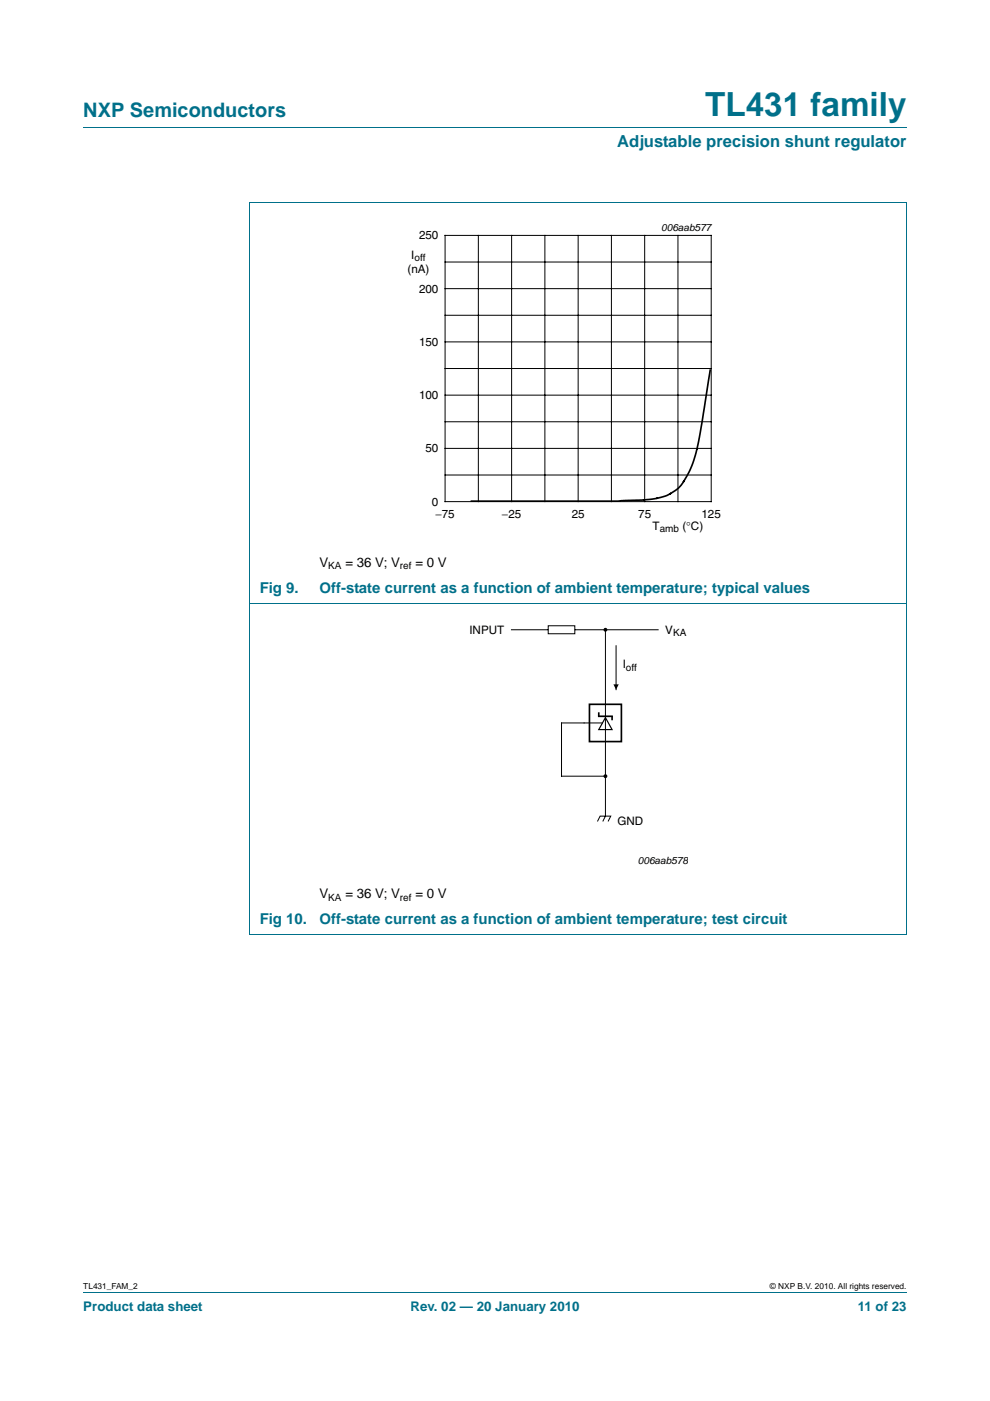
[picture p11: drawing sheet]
<svg xmlns="http://www.w3.org/2000/svg" width="210mm" height="297mm" viewBox="0 0 210 297" stroke-linecap="round" stroke-linejoin="round" font-family="sans-serif">
<defs><g id="words">
<text font-size="7" fill="#00708a" x="149.6" y="24.6">TL431 family</text>
<text font-size="4.2" fill="#00708a" x="17.7" y="24.9">NXP Semiconductors</text>
<text font-size="3.5" fill="#00708a" x="130.9" y="31.1">Adjustable precision shunt regulator</text>
<g font-size="3.2" fill="#00708a">
<text x="55.1" y="125.8">Fig 9.</text>
<text x="67.8" y="125.8">Off-state current as a function of ambient temperature; typical values</text>
<text x="55.1" y="196">Fig 10.</text>
<text x="67.8" y="196">Off-state current as a function of ambient temperature; test circuit</text>
</g>
<g font-size="2.8">
<text x="67.8" y="120.2">V</text>
<text x="73.3" y="120.2">= 36 V; V</text>
<text x="88.1" y="120.2">= 0 V</text>
<text x="67.8" y="190.4">V</text>
<text x="73.3" y="190.4">= 36 V; V</text>
<text x="88.1" y="190.4">= 0 V</text>
</g>
<g font-size="2.8" fill="#00708a">
<text x="17.7" y="277.9">Product data sheet</text>
<text x="87.1" y="277.9">Rev. 02 — 20 January 2010</text>
<text x="181.9" y="277.9">11 of 23</text>
</g>
<g font-size="2.5">
<text x="88.9" y="50.8">250</text>
<text x="86.4" y="57.9">(nA)</text>
<text x="87.2" y="54.9">I</text>
<text x="88.9" y="62">200</text>
<text x="88.9" y="73.3">150</text>
<text x="88.9" y="84.6">100</text>
<text x="90.2" y="95.9">50</text>
<text x="91.6" y="107.2">0</text>
<text x="92.4" y="109.7">−75</text>
<text x="106.5" y="109.7">−25</text>
<text x="121.3" y="109.7">25</text>
<text x="135.4" y="109.7">75</text>
<text x="138.4" y="112.3">T</text>
<text x="144.7" y="112.3">(°C)</text>
<text x="148.8" y="109.7">125</text>
<text x="99.6" y="134.4">INPUT</text>
<text x="141.1" y="134.4">V</text>
<text x="132.1" y="141.7">I</text>
<text x="131" y="175">GND</text>
</g>
<g font-size="2.1">
<text x="140.3" y="49.1">006aab577</text>
<text x="87.9" y="55.4">off</text>
<text x="139.9" y="112.8">amb</text>
<text x="69.6" y="120.7">KA</text>
<text x="84.8" y="120.7">ref</text>
<text x="142.8" y="134.9">KA</text>
<text x="132.8" y="142.2">off</text>
<text x="135.3" y="183.2">006aab578</text>
<text x="69.6" y="190.9">KA</text>
<text x="84.8" y="190.9">ref</text>
</g>
<g font-size="1.8">
<text x="17.7" y="273.3">TL431_FAM_2</text>
<text x="163.3" y="273.3">© NXP B.V. 2010. All rights reserved.</text>
</g>
</g></defs>
<path d="M17.7 27h174.6M52.9 42.9h139.4M53 42.9v155.1M192.3 42.9v155.1M52.9 127.9h139.4M52.9 198.1h139.4M17.7 273.9h174.6" fill="none" stroke="#00708a" stroke-width=".21"/>
<path d="M81.7 47.1h81.9v66.3h-81.9z" fill="none" stroke="#fff" stroke-width=".21"/>
<g fill="none" stroke="#000" stroke-width=".21">
<path d="M94.4 49.9h56.4v56.5h-56.4zM94.4 55.6h56.4M101.5 49.9v56.5M108.5 49.9v56.5M115.6 49.9v56.5M122.6 49.9v56.5M129.7 49.9v56.5M136.7 49.9v56.5M143.8 49.9v56.5M94.4 66.8h56.4M94.4 78.1h56.4M94.4 61.2h56.4"/>
<path d="M94.4 72.5h56.4M94.4 89.4h56.4M94.4 83.8h56.4M94.4 95.1h56.4M94.4 100.7h56.4M108.4 133.5h7.9M116.3 132.7h5.6v1.7h-5.6zM121.9 133.5h17.8M128.4 133.5v39.5l-.6 1.2M130.7 136.9v9.3M127.7 153.3h-8.6v11.3h9.3M126.7 174.2l.6-1.2h2.2l-.5 1.2"/>
</g>
<path d="M150.6 78.5l-1 6.7a66.4 66.4 0 0 1-2.8 13.5 12.2 12.2 0 0 1-3.5 5.3 13.2 13.2 0 0 1-7.1 2l-5.1 .3h-31.1M125 149.3h6.8v7.9h-6.8zM127 151v.9h2.8v.8" fill="none" stroke="#000" stroke-width=".35"/>
<g fill="#000" stroke="#000" stroke-width=".25">
<circle cx="128.4" cy="133.5" r=".28"/>
<circle cx="128.4" cy="164.6" r=".28"/>
</g>
<path d="M130.1 145.1h1.1l-.5 1.1z" fill="#000"/>
<path d="M128.4 152.1l1.4 2.6h-2.8z" fill="none" stroke="#000" stroke-width=".25"/>
<use href="#words"/>
</svg>
